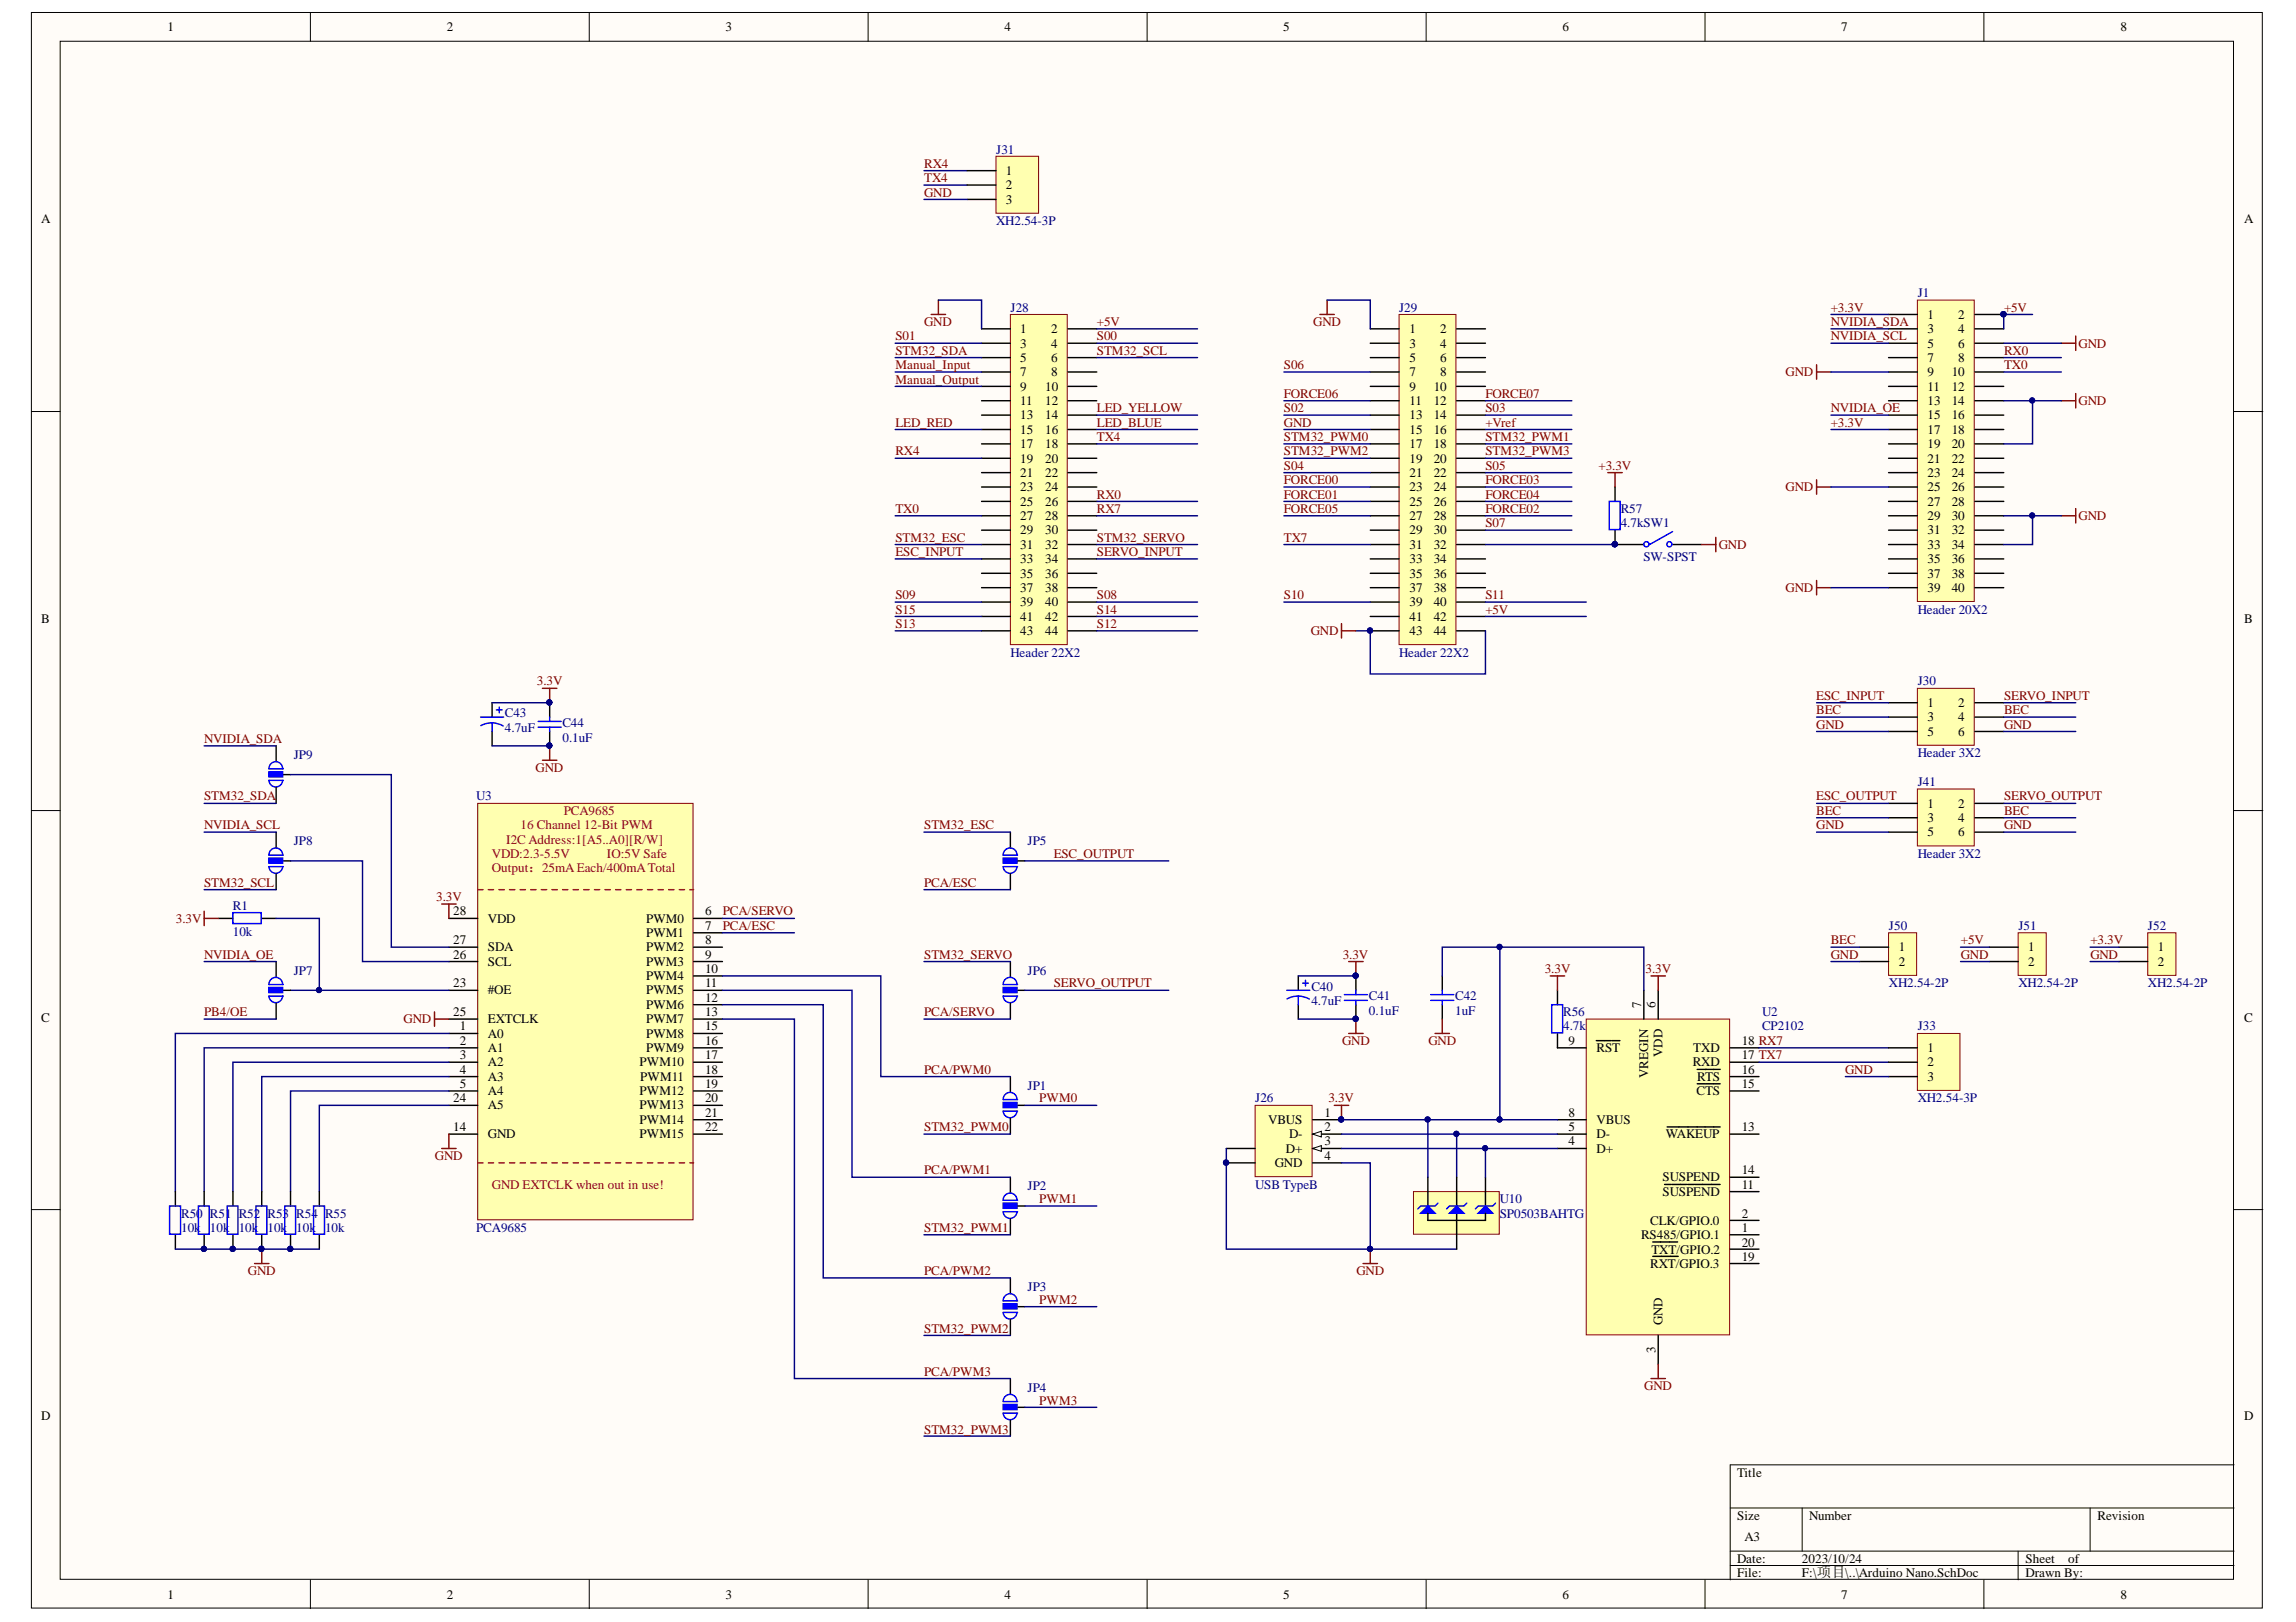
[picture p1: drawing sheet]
<svg xmlns="http://www.w3.org/2000/svg" width="297mm" height="210mm" viewBox="0 0 297 210" stroke-linecap="round" stroke-linejoin="round" font-family="sans-serif">
<defs><g id="words">
<g font-size="1.7">
<text x="21.7" y="4.1">1</text>
<text x="57.8" y="4.1">2</text>
<text x="93.8" y="4.1">3</text>
<text x="130" y="4.1">4</text>
<text x="166" y="4.1">5</text>
<text x="202.1" y="4.1">6</text>
<text x="238.2" y="4.1">7</text>
<text x="274.3" y="4.1">8</text>
<text x="130.1" y="22.7">1</text>
<text x="5.3" y="28.9">A</text>
<text x="130.1" y="24.5">2</text>
<text x="130.1" y="26.4">3</text>
<text x="290.3" y="28.9">A</text>
<text x="249.4" y="41.3">1</text>
<text x="253.3" y="41.3">2</text>
<text x="132" y="43.1">1</text>
<text x="132" y="45">3</text>
<text x="132" y="46.8">5</text>
<text x="136" y="43.1">2</text>
<text x="136" y="45">4</text>
<text x="136" y="46.8">6</text>
<text x="182.3" y="43.1">1</text>
<text x="182.3" y="45">3</text>
<text x="182.3" y="46.8">5</text>
<text x="186.3" y="43.1">2</text>
<text x="186.3" y="45">4</text>
<text x="186.3" y="46.8">6</text>
<text x="249.4" y="43.1">3</text>
<text x="249.4" y="45">5</text>
<text x="249.4" y="46.8">7</text>
<text x="253.3" y="43.1">4</text>
<text x="253.3" y="45">6</text>
<text x="253.3" y="46.8">8</text>
<text x="132" y="48.7">7</text>
<text x="132" y="50.6">9</text>
<text x="132" y="52.4">11</text>
<text x="135.2" y="50.6">10</text>
<text x="135.2" y="52.4">12</text>
<text x="136" y="48.7">8</text>
<text x="182.3" y="48.7">7</text>
<text x="182.3" y="50.6">9</text>
<text x="182.3" y="52.4">11</text>
<text x="185.5" y="50.6">10</text>
<text x="185.5" y="52.4">12</text>
<text x="186.3" y="48.7">8</text>
<text x="249.4" y="48.7">9</text>
<text x="249.4" y="50.6">11</text>
<text x="249.4" y="52.4">13</text>
<text x="252.5" y="48.7">10</text>
<text x="252.5" y="50.6">12</text>
<text x="252.5" y="52.4">14</text>
<text x="132" y="54.3">13</text>
<text x="132" y="56.1">15</text>
<text x="132" y="58">17</text>
<text x="132" y="59.9">19</text>
<text x="135.2" y="54.3">14</text>
<text x="135.2" y="56.1">16</text>
<text x="135.2" y="58">18</text>
<text x="135.2" y="59.9">20</text>
<text x="182.3" y="54.3">13</text>
<text x="182.3" y="56.1">15</text>
<text x="182.3" y="58">17</text>
<text x="182.3" y="59.9">19</text>
<text x="185.5" y="54.3">14</text>
<text x="185.5" y="56.1">16</text>
<text x="185.5" y="58">18</text>
<text x="185.5" y="59.9">20</text>
<text x="249.4" y="54.3">15</text>
<text x="249.4" y="56.1">17</text>
<text x="249.4" y="58">19</text>
<text x="249.4" y="59.9">21</text>
<text x="252.5" y="54.3">16</text>
<text x="252.5" y="56.1">18</text>
<text x="252.5" y="58">20</text>
<text x="252.5" y="59.9">22</text>
<text x="132" y="61.7">21</text>
<text x="132" y="63.6">23</text>
<text x="132" y="65.4">25</text>
<text x="135.2" y="61.7">22</text>
<text x="135.2" y="63.6">24</text>
<text x="135.2" y="65.4">26</text>
<text x="182.3" y="61.7">21</text>
<text x="182.3" y="63.6">23</text>
<text x="182.3" y="65.4">25</text>
<text x="185.5" y="61.7">22</text>
<text x="185.5" y="63.6">24</text>
<text x="185.5" y="65.4">26</text>
<text x="249.4" y="61.7">23</text>
<text x="249.4" y="63.6">25</text>
<text x="249.4" y="65.4">27</text>
<text x="252.5" y="61.7">24</text>
<text x="252.5" y="63.6">26</text>
<text x="252.5" y="65.4">28</text>
<text x="132" y="67.3">27</text>
<text x="132" y="69.2">29</text>
<text x="132" y="71">31</text>
<text x="135.2" y="67.3">28</text>
<text x="135.2" y="69.2">30</text>
<text x="135.2" y="71">32</text>
<text x="182.3" y="67.3">27</text>
<text x="182.3" y="69.2">29</text>
<text x="182.3" y="71">31</text>
<text x="185.5" y="67.3">28</text>
<text x="185.5" y="69.2">30</text>
<text x="185.5" y="71">32</text>
<text x="249.4" y="67.3">29</text>
<text x="249.4" y="69.2">31</text>
<text x="249.4" y="71">33</text>
<text x="252.5" y="67.3">30</text>
<text x="252.5" y="69.2">32</text>
<text x="252.5" y="71">34</text>
<text x="132" y="72.9">33</text>
<text x="132" y="74.7">35</text>
<text x="132" y="76.6">37</text>
<text x="135.2" y="72.9">34</text>
<text x="135.2" y="74.7">36</text>
<text x="135.2" y="76.6">38</text>
<text x="182.3" y="72.9">33</text>
<text x="182.3" y="74.7">35</text>
<text x="182.3" y="76.6">37</text>
<text x="185.5" y="72.9">34</text>
<text x="185.5" y="74.7">36</text>
<text x="185.5" y="76.6">38</text>
<text x="249.4" y="72.9">35</text>
<text x="249.4" y="74.7">37</text>
<text x="249.4" y="76.6">39</text>
<text x="252.5" y="72.9">36</text>
<text x="252.5" y="74.7">38</text>
<text x="252.5" y="76.6">40</text>
<text x="5.3" y="80.6">B</text>
<text x="132" y="78.5">39</text>
<text x="132" y="80.3">41</text>
<text x="132" y="82.2">43</text>
<text x="135.2" y="78.5">40</text>
<text x="135.2" y="80.3">42</text>
<text x="135.2" y="82.2">44</text>
<text x="182.3" y="78.5">39</text>
<text x="182.3" y="80.3">41</text>
<text x="182.3" y="82.2">43</text>
<text x="185.5" y="78.5">40</text>
<text x="185.5" y="80.3">42</text>
<text x="185.5" y="82.2">44</text>
<text x="290.3" y="80.6">B</text>
<text x="249.4" y="91.5">1</text>
<text x="249.4" y="93.3">3</text>
<text x="249.4" y="95.2">5</text>
<text x="253.3" y="91.5">2</text>
<text x="253.3" y="93.3">4</text>
<text x="253.3" y="95.2">6</text>
<text x="249.4" y="104.5">1</text>
<text x="249.4" y="106.4">3</text>
<text x="253.3" y="104.5">2</text>
<text x="253.3" y="106.4">4</text>
<text x="249.4" y="108.2">5</text>
<text x="253.3" y="108.2">6</text>
<text x="58.6" y="118.5">28</text>
<text x="63.1" y="119.4">VDD</text>
<text x="83.6" y="119.4">PWM0</text>
<text x="91.2" y="118.5">6</text>
<text x="58.6" y="122.2">27</text>
<text x="58.6" y="124">26</text>
<text x="63.1" y="123.1">SDA</text>
<text x="63.1" y="125">SCL</text>
<text x="83.6" y="121.2">PWM1</text>
<text x="83.6" y="123.1">PWM2</text>
<text x="83.6" y="125">PWM3</text>
<text x="91.2" y="120.3">7</text>
<text x="91.2" y="122.2">8</text>
<text x="91.2" y="124">9</text>
<text x="91.2" y="125.9">10</text>
<text x="245.6" y="123.1">1</text>
<text x="245.6" y="125">2</text>
<text x="262.4" y="123.1">1</text>
<text x="262.4" y="125">2</text>
<text x="279.1" y="123.1">1</text>
<text x="279.1" y="125">2</text>
<text x="58.6" y="131.5">25</text>
<text x="58.6" y="127.8">23</text>
<text x="63.1" y="128.7">#OE</text>
<text x="83.6" y="126.8">PWM4</text>
<text x="83.6" y="128.7">PWM5</text>
<text x="83.6" y="130.6">PWM6</text>
<text x="91.2" y="127.8">11</text>
<text x="91.2" y="129.6">12</text>
<text x="91.2" y="131.5">13</text>
<text x="212.3" y="130.4" transform="rotate(-90 212.3 130.4)">7</text>
<text x="214.2" y="130.4" transform="rotate(-90 214.2 130.4)">6</text>
<text x="5.3" y="132.2">C</text>
<text x="59.5" y="133.3">1</text>
<text x="59.5" y="135.2">2</text>
<text x="59.5" y="137.1">3</text>
<text x="63.1" y="132.4">EXTCLK</text>
<text x="63.1" y="134.3">A0</text>
<text x="63.1" y="136.1">A1</text>
<text x="63.1" y="138">A2</text>
<text x="82.8" y="138">PWM10</text>
<text x="83.6" y="132.4">PWM7</text>
<text x="83.6" y="134.3">PWM8</text>
<text x="83.6" y="136.1">PWM9</text>
<text x="91.2" y="133.3">15</text>
<text x="91.2" y="135.2">16</text>
<text x="91.2" y="137.1">17</text>
<text x="202.9" y="135.2">9</text>
<text x="206.5" y="136.1">RST</text>
<text x="215.1" y="136.8" transform="rotate(-90 215.1 136.8)">VDD</text>
<text x="219" y="138">RXD</text>
<text x="219.1" y="136.1">TXD</text>
<text x="225.3" y="137.1">17 TX7</text>
<text x="225.3" y="135.2">18 RX7</text>
<text x="249.4" y="136.1">1</text>
<text x="249.4" y="138">2</text>
<text x="290.3" y="132.2">C</text>
<text x="58.6" y="142.6">24</text>
<text x="59.5" y="140.8">5</text>
<text x="59.5" y="138.9">4</text>
<text x="63.1" y="143.6">A5</text>
<text x="63.1" y="141.7">A4</text>
<text x="63.1" y="139.9">A3</text>
<text x="82.8" y="141.7">PWM12</text>
<text x="82.8" y="143.6">PWM13</text>
<text x="82.8" y="139.9">PWM11</text>
<text x="91.2" y="138.9">18</text>
<text x="91.2" y="140.8">19</text>
<text x="91.2" y="142.6">20</text>
<text x="213.2" y="139.5" transform="rotate(-90 213.2 139.5)">VREGIN</text>
<text x="219.5" y="141.7">CTS</text>
<text x="219.6" y="139.9">RTS</text>
<text x="225.3" y="140.8">15</text>
<text x="225.3" y="138.9">16</text>
<text x="249.4" y="139.9">3</text>
<text x="58.6" y="146.4">14</text>
<text x="63.1" y="147.3">GND</text>
<text x="82.8" y="145.4">PWM14</text>
<text x="82.8" y="147.3">PWM15</text>
<text x="91.2" y="144.5">21</text>
<text x="91.2" y="146.4">22</text>
<text x="164.1" y="145.4">VBUS</text>
<text x="166.4" y="149.2">D+</text>
<text x="166.8" y="147.3">D-</text>
<text x="171.3" y="144.5">1</text>
<text x="171.3" y="146.4">2</text>
<text x="171.3" y="148.2">3</text>
<text x="202.9" y="148.2">4</text>
<text x="202.9" y="146.4">5</text>
<text x="202.9" y="144.5">8</text>
<text x="206.5" y="149.2">D+</text>
<text x="206.5" y="147.3">D-</text>
<text x="206.5" y="145.4">VBUS</text>
<text x="215.5" y="147.3">WAKEUP</text>
<text x="225.3" y="146.4">13</text>
<text x="164.9" y="151">GND</text>
<text x="171.3" y="150.1">4</text>
<text x="215.1" y="154.7">SUSPEND</text>
<text x="215.1" y="152.9">SUSPEND</text>
<text x="225.3" y="153.8">11</text>
<text x="225.3" y="151.9">14</text>
<text x="212.3" y="160.4">RS485/GPIO.1</text>
<text x="213.5" y="158.5">CLK/GPIO.0</text>
<text x="225.3" y="159.5">1</text>
<text x="225.3" y="157.6">2</text>
<text x="225.3" y="161.3">20</text>
<text x="213.5" y="164.1">RXT/GPIO.3</text>
<text x="213.7" y="162.3">TXT/GPIO.2</text>
<text x="225.3" y="163.2">19</text>
<text x="215.1" y="171.5" transform="rotate(-90 215.1 171.5)">GND</text>
<text x="214.2" y="175.1" transform="rotate(-90 214.2 175.1)">3</text>
<text x="5.3" y="183.8">D</text>
<text x="290.3" y="183.8">D</text>
<text x="224.7" y="191.1">Title</text>
<text x="224.7" y="196.7">Size</text>
<text x="234" y="196.7">Number</text>
<text x="271.4" y="196.7">Revision</text>
<text x="224.7" y="202.3">Date:</text>
<text x="225.7" y="199.5">A3</text>
<text x="233.1" y="202.3">2023/10/24</text>
<text x="262.1" y="202.3">Sheet</text>
<text x="267.6" y="202.3">of</text>
<text x="21.7" y="206.9">1</text>
<text x="57.8" y="206.9">2</text>
<text x="93.8" y="206.9">3</text>
<text x="130" y="206.9">4</text>
<text x="166" y="206.9">5</text>
<text x="202.1" y="206.9">6</text>
<text x="224.7" y="204.1">File:</text>
<text x="233.1" y="204.1">F:\项目\..\Arduino Nano.SchDoc</text>
<text x="238.2" y="206.9">7</text>
<text x="262.1" y="204.1">Drawn By:</text>
<text x="274.3" y="206.9">8</text>
</g>
<g font-size="1.7" fill="#800000">
<text x="119.6" y="23.6">TX4</text>
<text x="119.6" y="21.7">RX4</text>
<text x="119.6" y="25.4">GND</text>
<text x="236.8" y="40.3">+3.3V</text>
<text x="259.3" y="40.3">+5V</text>
<text x="115.8" y="44">S01</text>
<text x="115.8" y="45.9">STM32_SDA</text>
<text x="115.8" y="47.8">Manual_Input</text>
<text x="119.6" y="42.2">GND</text>
<text x="141.9" y="44">S00</text>
<text x="141.9" y="45.9">STM32_SCL</text>
<text x="141.9" y="42.2">+5V</text>
<text x="166.1" y="47.8">S06</text>
<text x="169.9" y="42.2">GND</text>
<text x="236.8" y="44">NVIDIA_SCL</text>
<text x="236.8" y="42.2">NVIDIA_SDA</text>
<text x="259.3" y="45.9">RX0</text>
<text x="259.3" y="47.8">TX0</text>
<text x="268.9" y="45">GND</text>
<text x="115.8" y="49.6">Manual_Output</text>
<text x="141.9" y="53.3">LED_YELLOW</text>
<text x="166.1" y="51.5">FORCE06</text>
<text x="166.1" y="53.3">S02</text>
<text x="192.2" y="51.5">FORCE07</text>
<text x="192.2" y="53.3">S03</text>
<text x="231" y="48.7">GND</text>
<text x="236.8" y="53.3">NVIDIA_OE</text>
<text x="268.9" y="52.4">GND</text>
<text x="115.8" y="55.2">LED_RED</text>
<text x="115.8" y="58.9">RX4</text>
<text x="141.9" y="55.2">LED_BLUE</text>
<text x="141.9" y="57.1">TX4</text>
<text x="166.1" y="57.1">STM32_PWM0</text>
<text x="166.1" y="58.9">STM32_PWM2</text>
<text x="166.1" y="55.2">GND</text>
<text x="192.2" y="57.1">STM32_PWM1</text>
<text x="192.2" y="58.9">STM32_PWM3</text>
<text x="192.2" y="55.2">+Vref</text>
<text x="236.8" y="55.2">+3.3V</text>
<text x="141.9" y="64.5">RX0</text>
<text x="166.1" y="60.8">S04</text>
<text x="166.1" y="62.7">FORCE00</text>
<text x="166.1" y="64.5">FORCE01</text>
<text x="192.2" y="60.8">S05</text>
<text x="192.2" y="62.7">FORCE03</text>
<text x="192.2" y="64.5">FORCE04</text>
<text x="206.8" y="60.8">+3.3V</text>
<text x="231" y="63.6">GND</text>
<text x="115.8" y="66.4">TX0</text>
<text x="115.8" y="72">ESC_INPUT</text>
<text x="115.8" y="70.1">STM32_ESC</text>
<text x="141.9" y="66.4">RX7</text>
<text x="141.9" y="70.1">STM32_SERVO</text>
<text x="141.9" y="72">SERVO_INPUT</text>
<text x="166.1" y="70.1">TX7</text>
<text x="166.1" y="66.4">FORCE05</text>
<text x="192.2" y="66.4">FORCE02</text>
<text x="192.2" y="68.2">S07</text>
<text x="222.4" y="71">GND</text>
<text x="268.9" y="67.3">GND</text>
<text x="115.8" y="77.5">S09</text>
<text x="141.9" y="77.5">S08</text>
<text x="166.1" y="77.5">S10</text>
<text x="192.2" y="77.5">S11</text>
<text x="231" y="76.6">GND</text>
<text x="115.8" y="79.4">S15</text>
<text x="115.8" y="81.3">S13</text>
<text x="141.9" y="79.4">S14</text>
<text x="141.9" y="81.3">S12</text>
<text x="169.6" y="82.2">GND</text>
<text x="192.2" y="79.4">+5V</text>
<text x="69.5" y="88.7">3.3V</text>
<text x="235" y="92.4">BEC</text>
<text x="235" y="94.3">GND</text>
<text x="235" y="90.6">ESC_INPUT</text>
<text x="259.3" y="92.4">BEC</text>
<text x="259.3" y="94.3">GND</text>
<text x="259.3" y="90.6">SERVO_INPUT</text>
<text x="26.4" y="96.1">NVIDIA_SDA</text>
<text x="69.3" y="99.9">GND</text>
<text x="26.4" y="103.6">STM32_SDA</text>
<text x="26.4" y="107.3">NVIDIA_SCL</text>
<text x="119.6" y="107.3">STM32_ESC</text>
<text x="235" y="105.4">BEC</text>
<text x="235" y="107.3">GND</text>
<text x="235" y="103.6">ESC_OUTPUT</text>
<text x="259.3" y="105.4">BEC</text>
<text x="259.3" y="107.3">GND</text>
<text x="259.3" y="103.6">SERVO_OUTPUT</text>
<text x="136.3" y="111">ESC_OUTPUT</text>
<text x="22.8" y="119.4">3.3V</text>
<text x="26.4" y="114.7">STM32_SCL</text>
<text x="56.4" y="116.6">3.3V</text>
<text x="93.5" y="118.5">PCA/SERVO</text>
<text x="119.6" y="114.7">PCA/ESC</text>
<text x="26.4" y="124">NVIDIA_OE</text>
<text x="93.5" y="120.3">PCA/ESC</text>
<text x="119.6" y="124">STM32_SERVO</text>
<text x="173.7" y="124">3.3V</text>
<text x="199.9" y="125.9">3.3V</text>
<text x="212.9" y="125.9">3.3V</text>
<text x="236.8" y="122.2">BEC</text>
<text x="236.8" y="124">GND</text>
<text x="253.7" y="122.2">+5V</text>
<text x="253.7" y="124">GND</text>
<text x="270.4" y="122.2">+3.3V</text>
<text x="270.4" y="124">GND</text>
<text x="26.4" y="131.5">PB4/OE</text>
<text x="119.6" y="131.5">PCA/SERVO</text>
<text x="136.3" y="127.8">SERVO_OUTPUT</text>
<text x="52.2" y="132.4">GND</text>
<text x="173.6" y="135.2">GND</text>
<text x="184.8" y="135.2">GND</text>
<text x="119.6" y="138.9">PCA/PWM0</text>
<text x="134.5" y="142.6">PWM0</text>
<text x="171.9" y="142.6">3.3V</text>
<text x="238.7" y="138.9">GND</text>
<text x="119.6" y="146.4">STM32_PWM0</text>
<text x="56.3" y="150.1">GND</text>
<text x="119.6" y="151.9">PCA/PWM1</text>
<text x="134.5" y="155.7">PWM1</text>
<text x="119.6" y="159.5">STM32_PWM1</text>
<text x="32.1" y="165">GND</text>
<text x="119.6" y="165">PCA/PWM2</text>
<text x="175.5" y="165">GND</text>
<text x="119.6" y="172.5">STM32_PWM2</text>
<text x="134.5" y="168.8">PWM2</text>
<text x="119.6" y="178.1">PCA/PWM3</text>
<text x="212.7" y="179.9">GND</text>
<text x="119.6" y="185.5">STM32_PWM3</text>
<text x="134.5" y="181.8">PWM3</text>
</g>
<g font-size="1.7" fill="#000080">
<text x="128.9" y="19.9">J31</text>
<text x="128.9" y="29.2">XH2.54-3P</text>
<text x="130.7" y="40.3">J28</text>
<text x="181" y="40.3">J29</text>
<text x="248.1" y="38.5">J1</text>
<text x="209.7" y="68.2">4.7kSW1</text>
<text x="209.7" y="66.4">R57</text>
<text x="212.6" y="72.5">SW-SPST</text>
<text x="248.1" y="79.4">Header 20X2</text>
<text x="130.7" y="85">Header 22X2</text>
<text x="181" y="85">Header 22X2</text>
<text x="248.1" y="88.7">J30</text>
<text x="65.3" y="94.7">4.7uF</text>
<text x="65.3" y="92.8">C43</text>
<text x="72.8" y="96">0.1uF</text>
<text x="72.8" y="94.1">C44</text>
<text x="38" y="98.2">JP9</text>
<text x="248.1" y="98">Header 3X2</text>
<text x="248.1" y="101.7">J41</text>
<text x="61.6" y="103.6">U3</text>
<text x="38" y="109.4">JP8</text>
<text x="132.9" y="109.4">JP5</text>
<text x="248.1" y="111">Header 3X2</text>
<text x="30.1" y="117.8">R1</text>
<text x="30.1" y="121.1">10k</text>
<text x="244.4" y="120.3">J50</text>
<text x="261.1" y="120.3">J51</text>
<text x="277.9" y="120.3">J52</text>
<text x="38" y="126.2">JP7</text>
<text x="132.9" y="126.2">JP6</text>
<text x="169.7" y="130">4.7uF</text>
<text x="169.7" y="128.2">C40</text>
<text x="177.1" y="131.3">0.1uF</text>
<text x="177.1" y="129.5">C41</text>
<text x="188.3" y="131.3">1uF</text>
<text x="188.3" y="129.5">C42</text>
<text x="202.2" y="131.5">R56</text>
<text x="228" y="131.5">U2</text>
<text x="244.4" y="127.8">XH2.54-2P</text>
<text x="261.1" y="127.8">XH2.54-2P</text>
<text x="277.9" y="127.8">XH2.54-2P</text>
<text x="202.2" y="133.3">4.7k</text>
<text x="228" y="133.3">CP2102</text>
<text x="248.1" y="133.3">J33</text>
<text x="132.9" y="141">JP1</text>
<text x="162.4" y="142.6">J26</text>
<text x="248.1" y="142.6">XH2.54-3P</text>
<text x="132.9" y="154.1">JP2</text>
<text x="162.4" y="153.8">USB TypeB</text>
<text x="194" y="155.7">U10</text>
<text x="23.4" y="159.5">10k</text>
<text x="23.4" y="157.6">R50</text>
<text x="27.2" y="159.5">10k</text>
<text x="27.2" y="157.6">R51</text>
<text x="30.9" y="159.5">10k</text>
<text x="30.9" y="157.6">R52</text>
<text x="34.6" y="159.5">10k</text>
<text x="34.6" y="157.6">R53</text>
<text x="38.3" y="159.5">10k</text>
<text x="38.3" y="157.6">R54</text>
<text x="42.1" y="159.5">10k</text>
<text x="42.1" y="157.6">R55</text>
<text x="61.6" y="159.5">PCA9685</text>
<text x="194" y="157.6">SP0503BAHTG</text>
<text x="132.9" y="167.1">JP3</text>
<text x="132.9" y="180.1">JP4</text>
</g>
<g font-size="1.7" fill="#bf0000">
<text x="67.4" y="107.3">16 Channel 12-Bit PWM</text>
<text x="72.9" y="105.4">PCA9685</text>
<text x="63.6" y="111">VDD:2.3-5.5V</text>
<text x="63.6" y="112.9">Output：25mA Each/400mATotal</text>
<text x="65.5" y="109.2">I2C Address:1[A5..A0][R/W]</text>
<text x="78.5" y="111">IO:5V Safe</text>
<text x="63.6" y="153.8">GND EXTCLK when out in use!</text>
</g>
</g></defs>
<g fill="#fffcf8" stroke="#000" stroke-width=".13">
<path d="M4.1 1.6h288.6v206.5h-288.6z"/>
<path d="M7.8 5.3h281.2v199.1h-281.2z"/>
</g>
<g fill="none" stroke="#000" stroke-width=".13">
<path d="M40.2 1.6v3.7M76.2 1.6v3.7M112.3 1.6v3.7M148.4 1.6v3.7M184.5 1.6v3.7M220.6 1.6v3.7M256.7 1.6v3.7M4.1 53.3h3.7M289 53.3h3.8M4.1 104.9h3.7M289 104.9h3.8M4.1 156.5h3.7"/>
<path d="M289 156.5h3.8M223.8 195.1h65.2M233.2 195.1v5.6M270.4 195.1v5.6M289 189.6h-65.2v14.9M40.2 204.5v3.7M76.2 204.5v3.7M112.3 204.5v3.7M148.4 204.5v3.7M184.5 204.5v3.7M220.6 204.5v3.7M223.8 200.7h65.2"/>
<path d="M223.8 202.6h65.2M256.7 204.5v3.7M261.1 200.7v3.8"/>
</g>
<path d="M119.5 23.9h5.6M119.5 22.1h5.6" fill="none" stroke="#000080" stroke-width=".19"/>
<path d="M128.9 20.2h5.5v7.4h-5.5z" fill="#ffffb0" stroke="#800000" stroke-width=".13"/>
<path d="M125.1 22.1h3.8M125.1 23.9h3.8M125.1 25.8h3.8" fill="none" stroke="#000" stroke-width=".19"/>
<path d="M119.5 25.8h5.6" fill="none" stroke="#000080" stroke-width=".19"/>
<path d="M61.8 104h27.9v53.9h-27.9z" fill="#ffffb0" stroke="#800000" stroke-width=".13"/>
<g fill="none" stroke="#000" stroke-width=".19">
<path d="M35.7 96.5v2.1M28.3 118.9h1.8M33.9 118.9h1.8M35.7 101.9v2.1M35.7 107.7v2M35.7 113.1v2M35.7 100.2h1.9M35.7 111.4h1.9M58.1 118.9h3.7M89.7 118.9h3.8M130.7 111.4h1.9M130.7 107.7v2"/>
<path d="M130.7 113.1v2M35.7 128.2h1.9M35.7 124.4v2.1M35.7 129.8v2.1M58.1 122.6h3.7M58.1 124.4h3.7M58.1 131.9h3.7M58.1 133.7h3.7M58.1 135.6h3.7M58.1 137.5h3.7M58.1 128.2h3.7M58.1 139.3h3.7"/>
<path d="M89.7 122.6h3.8M89.7 124.4h3.8M89.7 131.9h3.8M89.7 133.7h3.8M89.7 135.6h3.8M89.7 137.5h3.8M89.7 128.2h3.8M89.7 139.3h3.8M89.7 120.7h3.8M89.7 126.3h3.8M89.7 130h3.8M130.7 128.2h1.9"/>
<path d="M130.7 124.4v2.1M130.7 129.8v2.1M130.7 139.3v2.1M22.7 154.2v1.9M22.7 159.8v1.9M26.4 154.2v1.9M26.4 159.8v1.9M30.1 154.2v1.9M30.1 159.8v1.9M33.9 154.2v1.9M33.9 159.8v1.9M37.6 154.2v1.9"/>
<path d="M37.6 159.8v1.9M41.3 154.2v1.9M41.3 159.8v1.9M58.1 143h3.7M58.1 141.2h3.7M58.1 146.8h3.7M89.7 143h3.8M89.7 141.2h3.8M89.7 146.8h3.8M89.7 144.9h3.8M130.7 143h1.9M130.7 144.7v2.1"/>
<path d="M130.7 152.3v2.1M130.7 157.7v2.1M130.7 156.1h1.9M130.7 165.4v2M130.7 170.8v2M130.7 178.4v2M130.7 169.1h1.9M130.7 183.8v2M130.7 182.1h1.9"/>
</g>
<path d="M61.8 115.1h27.9M61.8 150.5h27.9" fill="none" stroke="#bf0000" stroke-width=".19" stroke-dasharray=".7 .7"/>
<path d="M26.4 117.9v1.9M26.4 118.9h1.9M57.1 117h1.9M58.1 117v1.9M56.2 130.9v1.9M56.2 131.9h1.9M57.1 148.6h1.9M58.1 146.8v1.8M32.9 163.5h1.9M33.9 161.7v1.8" fill="none" stroke="#800000" stroke-width=".19"/>
<g fill="none" stroke="#000080" stroke-width=".19">
<path d="M26.4 96.5h9.3M26.4 104h9.3M26.4 107.7h9.3M26.4 115.1h9.3M35.7 118.9h5.6v9.3M37.6 100.2h13v22.4h7.5M37.6 111.4h9.3v13h11.2M93.5 118.9h9.3M119.5 107.7h11.2M119.5 115.1h11.2M132.6 111.4h18.6M26.4 124.4h9.3"/>
<path d="M26.4 131.9h9.3M37.6 128.2h20.5M58.1 133.7h-35.4v20.5M58.1 135.6h-31.7v18.6M58.1 137.5h-28v16.7M58.1 139.3h-24.2v14.9M93.5 131.9h9.3v46.5h27.9M93.5 130h13v35.4h24.2M93.5 128.2h16.7v24.1h20.5M93.5 126.3h20.5v13h16.7M93.5 120.7h9.3M119.5 124.4h11.2"/>
<path d="M119.5 131.9h11.2M132.6 128.2h18.6M58.1 141.2h-20.5v13M58.1 143h-16.8v11.2M119.5 146.8h11.2M119.5 159.8h11.2M132.6 143h9.3M132.6 156.1h9.3M119.5 172.8h11.2M132.6 169.1h9.3M119.5 185.8h11.2M132.6 182.1h9.3"/>
</g>
<g fill="#000080" stroke="#000080" stroke-width=".13">
<circle cx="33.8" cy="161.6" r=".33"/>
<circle cx="41.3" cy="128.1" r=".33"/>
<circle cx="26.4" cy="161.6" r=".34"/>
<circle cx="30.1" cy="161.6" r=".34"/>
<circle cx="37.5" cy="161.6" r=".34"/>
</g>
<g fill="none" stroke="#00f" stroke-width=".19">
<path d="M36.6 99.5a.89 .89 0 0 0-.9-.9 .89 .89 0 0 0-.9 .9h1.9M30.1 118.1h3.7v1.4h-3.7zM36.6 101a.88 .88 0 0 1-.9 .8 .88 .88 0 0 1-.9-.8h1.9M36.6 110.7a.89 .89 0 0 0-.9-1 .89 .89 0 0 0-.9 1h1.9M36.6 112.1a.88 .88 0 0 1-.9 .9 .88 .88 0 0 1-.9-.8h1.9M131.6 110.7a.89 .89 0 0 0-.9-1 .89 .89 0 0 0-.9 1h1.8M131.6 112.1a.89 .89 0 0 1-.9 .9 .89 .89 0 0 1-.9-.8h1.8M36.6 127.4a.89 .89 0 0 0-.9-.9 .89 .89 0 0 0-.9 .9h1.9M36.6 128.9a.88 .88 0 0 1-.9 .9 .88 .88 0 0 1-.9-.9h1.9M131.6 127.4a.89 .89 0 0 0-.9-.9 .89 .89 0 0 0-.9 .9h1.8M131.6 128.9a.89 .89 0 0 1-.9 .9 .89 .89 0 0 1-.9-.9h1.8M21.9 156.1h1.5v3.6h-1.5z"/>
<path d="M25.7 156.1h1.4v3.6h-1.4zM29.4 156.1h1.4v3.6h-1.4zM33.1 156.1h1.4v3.6h-1.4zM36.8 156.1h1.4v3.6h-1.4zM40.6 156.1h1.4v3.6h-1.4zM131.6 142.3a.89 .89 0 0 0-.9-.9 .89 .89 0 0 0-.9 .9h1.8M131.6 143.8a.89 .89 0 0 1-.9 .8 .89 .89 0 0 1-.9-.8h1.8M131.6 155.3a.89 .89 0 0 0-.9-.9 .89 .89 0 0 0-.9 .9h1.8M131.6 156.8a.89 .89 0 0 1-.9 .9 .89 .89 0 0 1-.9-.9h1.8M131.6 168.3a.89 .89 0 0 0-.9-.9 .89 .89 0 0 0-.9 1h1.8M131.6 169.8a.89 .89 0 0 1-.9 .9 .89 .89 0 0 1-.9-.9h1.8M131.6 181.4a.89 .89 0 0 0-.9-1 .89 .89 0 0 0-.9 1h1.8"/>
<path d="M131.6 182.9a.89 .89 0 0 1-.9 .8 .89 .89 0 0 1-.9-.8h1.8"/>
</g>
<g fill="#00f" stroke="#00f" stroke-width=".19">
<path d="M34.8 127.8h1.8v.7h-1.8z"/>
<path d="M34.8 99.9h1.8v.6h-1.8z"/>
<path d="M34.8 111h1.8v.7h-1.8z"/>
<path d="M129.8 111h1.8v.7h-1.8z"/>
<path d="M129.8 127.8h1.8v.7h-1.8z"/>
<path d="M129.8 142.7h1.8v.6h-1.8z"/>
<path d="M129.8 155.7h1.8v.7h-1.8z"/>
<path d="M129.8 168.7h1.8v.7h-1.8z"/>
<path d="M129.8 181.7h1.8v.7h-1.8z"/>
</g>
<path d="M205.2 131.9h18.6v40.8h-18.6z" fill="#ffffb0" stroke="#800000" stroke-width=".13"/>
<g fill="none" stroke="#000" stroke-width=".19">
<path d="M201.5 135.6h3.7M206.5 134.7h2M208.5 134.7h1.1M212.7 128.2v3.7M214.5 128.2v3.7M219.6 138.4h2.9M223.8 135.6h3.8M223.8 139.3h3.8M223.8 137.5h3.8M201.5 148.6h3.7M201.5 146.8h3.7M201.5 144.9h3.7"/>
<path d="M215.3 153.3h.9M215.7 145.8h6.8M216.3 153.3h1.9M218.3 153.3h.8M219.2 153.3h3.3M219.6 140.3h1M220.7 140.3h1.8M223.8 159.8h3.8M223.8 157.9h3.8M223.8 146.8h3.8M223.8 154.2h3.8M223.8 152.3h3.8"/>
<path d="M223.8 141.2h3.8M213.8 162.6h3.3M213.8 160.7h3.2M214.5 172.8v3.7M223.8 163.5h3.8M223.8 161.7h3.8"/>
</g>
<path d="M162.4 143h7.4v9.3h-7.4z" fill="#ffffb0" stroke="#800000" stroke-width=".13"/>
<path d="M169.8 144.9h3.8M169.8 146.8h3.8" fill="none" stroke="#000" stroke-width=".19"/>
<circle cx="173.5" cy="144.9" r=".33" fill="#000080" stroke="#000080" stroke-width=".13"/>
<path d="M169.8 146.8l1.1-.4v.7z" fill="#fffcf8"/>
<path d="M169.8 146.8l1.1-.4v.7z" fill="none" stroke="#000" stroke-width=".13"/>
<path d="M169.8 148.6h3.8" fill="none" stroke="#000" stroke-width=".19"/>
<path d="M169.8 148.6l1.1-.3v.7z" fill="#fffcf8"/>
<path d="M169.8 148.6l1.1-.3v.7z" fill="none" stroke="#000" stroke-width=".13"/>
<path d="M158.7 150.5h3.7M158.7 148.6h3.7M169.8 150.5h3.8" fill="none" stroke="#000" stroke-width=".19"/>
<g fill="#000080" stroke="#000080" stroke-width=".13">
<circle cx="158.6" cy="150.4" r=".34"/>
<circle cx="173.5" cy="144.9" r=".33"/>
<circle cx="177.2" cy="161.6" r=".34"/>
</g>
<path d="M176.3 163.5h1.9M177.3 161.7v1.8" fill="none" stroke="#800000" stroke-width=".19"/>
<path d="M130.7 40.7h7.4v42.7h-7.4z" fill="#ffffb0" stroke="#800000" stroke-width=".13"/>
<g fill="none" stroke="#000" stroke-width=".19">
<path d="M127 42.6h3.7M127 44.4h3.7M127 46.3h3.7M127 48.1h3.7M127 50h3.7M127 51.9h3.7M127 53.7h3.7M127 55.6h3.7M127 57.4h3.7M127 59.3h3.7M138.2 42.6h3.7M138.2 44.4h3.7"/>
<path d="M138.2 46.3h3.7M138.2 48.1h3.7M138.2 50h3.7M138.2 51.9h3.7M138.2 53.7h3.7M138.2 55.6h3.7M138.2 57.4h3.7M138.2 59.3h3.7M127 61.2h3.7M127 63h3.7M127 64.9h3.7M127 66.7h3.7"/>
<path d="M127 68.6h3.7M127 70.5h3.7M127 72.3h3.7M127 74.2h3.7M127 76.1h3.7M127 77.9h3.7M127 79.8h3.7M138.2 61.2h3.7M138.2 63h3.7M138.2 64.9h3.7M138.2 66.7h3.7M138.2 68.6h3.7"/>
<path d="M138.2 70.5h3.7M138.2 72.3h3.7M138.2 74.2h3.7M138.2 76.1h3.7M138.2 77.9h3.7M138.2 79.8h3.7M127 81.6h3.7M138.2 81.6h3.7"/>
</g>
<g fill="none" stroke="#000080" stroke-width=".19">
<path d="M121.4 38.8h5.6v3.8M115.8 44.4h11.2M115.8 46.3h11.2M115.8 48.1h11.2M115.8 50h11.2M115.8 59.3h11.2M115.8 55.6h11.2M141.9 44.4h13M115.8 77.9h11.2M115.8 79.8h11.2M141.9 77.9h13M141.9 79.8h13"/>
<path d="M115.8 81.6h11.2M141.9 81.6h13"/>
</g>
<path d="M121.4 38.8v1.9M120.5 40.7h1.8" fill="none" stroke="#800000" stroke-width=".19"/>
<path d="M181 40.7h7.4v42.7h-7.4z" fill="#ffffb0" stroke="#800000" stroke-width=".13"/>
<g fill="none" stroke="#000" stroke-width=".19">
<path d="M177.3 42.6h3.7M177.3 44.4h3.7M177.3 46.3h3.7M177.3 48.1h3.7M177.3 50h3.7M177.3 51.9h3.7M177.3 53.7h3.7M177.3 55.6h3.7M177.3 57.4h3.7M177.3 59.3h3.7M188.5 42.6h3.7M188.5 44.4h3.7"/>
<path d="M188.5 46.3h3.7M188.5 48.1h3.7M188.5 50h3.7M188.5 51.9h3.7M188.5 53.7h3.7M188.5 55.6h3.7M188.5 57.4h3.7M188.5 59.3h3.7M177.3 61.2h3.7M177.3 63h3.7M177.3 64.9h3.7M177.3 66.7h3.7"/>
<path d="M177.3 68.6h3.7M177.3 70.5h3.7M177.3 72.3h3.7M177.3 74.2h3.7M177.3 76.1h3.7M177.3 77.9h3.7M177.3 79.8h3.7M188.5 61.2h3.7M188.5 63h3.7M188.5 64.9h3.7M188.5 66.7h3.7M188.5 68.6h3.7"/>
<path d="M188.5 70.5h3.7M188.5 72.3h3.7M188.5 74.2h3.7M188.5 76.1h3.7M188.5 77.9h3.7M188.5 79.8h3.7M177.3 81.6h3.7M188.5 81.6h3.7"/>
</g>
<circle cx="177.2" cy="81.6" r=".34" fill="#000080" stroke="#000080" stroke-width=".13"/>
<path d="M171.7 38.8v1.9M170.8 40.7h1.8" fill="none" stroke="#800000" stroke-width=".19"/>
<path d="M171.7 38.8h5.6v3.8M166.1 48.1h11.2M166.1 51.9h11.2M166.1 53.7h11.2M166.1 77.9h11.2M192.2 77.9h13M192.2 79.8h13M175.4 81.6h1.9v5.6h14.9v-5.6" fill="none" stroke="#000080" stroke-width=".19"/>
<path d="M248.1 38.8h7.3v39h-7.3z" fill="#ffffb0" stroke="#800000" stroke-width=".13"/>
<g fill="none" stroke="#000" stroke-width=".19">
<path d="M244.3 40.7h3.8M244.3 42.6h3.8M244.3 44.4h3.8M244.3 46.3h3.8M244.3 48.1h3.8M244.3 50h3.8M244.3 51.9h3.8M244.3 53.7h3.8M244.3 55.6h3.8M244.3 57.4h3.8M244.3 59.3h3.8M255.5 40.7h3.7"/>
<path d="M255.5 42.6h3.7M255.5 44.4h3.7M255.5 46.3h3.7M255.5 48.1h3.7M255.5 50h3.7M255.5 51.9h3.7M255.5 53.7h3.7M255.5 55.6h3.7M255.5 57.4h3.7M255.5 59.3h3.7M244.3 61.2h3.8M244.3 63h3.8"/>
<path d="M244.3 64.9h3.8M244.3 66.7h3.8M244.3 68.6h3.8M244.3 70.5h3.8M244.3 72.3h3.8M244.3 74.2h3.8M244.3 76.1h3.8M255.5 61.2h3.7M255.5 63h3.7M255.5 64.9h3.7M255.5 66.7h3.7M255.5 68.6h3.7"/>
<path d="M255.5 70.5h3.7M255.5 72.3h3.7M255.5 74.2h3.7M255.5 76.1h3.7M168 126.3v1.9M168 130v1.9M175.4 126.3v1.9M175.4 130v1.9M186.6 126.3v1.9M186.6 130v1.9M201.5 128.2v1.8M201.5 133.7v1.9"/>
</g>
<g fill="#000080" stroke="#000080" stroke-width=".13">
<circle cx="259.2" cy="40.7" r=".34"/>
<circle cx="262.9" cy="51.8" r=".33"/>
<circle cx="262.9" cy="66.7" r=".33"/>
<circle cx="188.4" cy="146.7" r=".34"/>
<circle cx="177.2" cy="161.6" r=".34"/>
<circle cx="158.6" cy="150.4" r=".34"/>
<circle cx="175.4" cy="131.8" r=".34"/>
<circle cx="175.4" cy="126.3" r=".34"/>
<circle cx="173.5" cy="144.9" r=".33"/>
<circle cx="194" cy="144.9" r=".33"/>
<circle cx="194" cy="122.5" r=".33"/>
</g>
<g fill="none" stroke="#000080" stroke-width=".19">
<path d="M236.9 44.4h7.4M236.9 48.1h7.4M236.9 53.7h7.4M236.9 42.6h7.4M259.2 51.9h7.5M259.2 46.3h7.5M259.2 44.4h7.5M259.2 48.1h7.5M263 40.7h-3.8v1.9M236.9 63h7.4M236.9 76.1h7.4M259.2 66.7h3.8v3.8h-3.8"/>
<path d="M263 66.7h3.7M168 126.3h7.4M168 131.9h7.4M194 122.6h-7.4v3.7M212.7 128.2v-5.6h-18.7v22.3M158.7 148.6v13.1h18.6M173.6 146.8h27.9M173.6 150.5h3.7v11.2h11.2M188.5 146.8v5.5"/>
</g>
<g fill="none" stroke="#800000" stroke-width=".19">
<path d="M235 47.2v1.9M235 48.1h1.9M266.7 44.4h1.8M266.7 51.9h1.8M268.5 43.5v1.8M268.5 50.9v1.9M235 62.1v1.9M235 75.1v1.9M235 76.1h1.9M235 63h1.9M266.7 66.7h1.8M268.5 65.8v1.9"/>
<path d="M173.6 80.7v1.9M173.6 81.6h1.8M174.5 133.7h1.8M174.5 124.4h1.8M175.4 124.4v1.9M175.4 131.9v1.8M185.7 133.7h1.8M186.6 131.9v1.8M200.6 126.3h1.8M201.5 126.3v1.9M172.6 143h1.9M173.6 143v1.9"/>
<path d="M213.6 178.4h1.9M214.5 176.5v1.9"/>
</g>
<g fill="none" stroke="#00f" stroke-width=".19">
<path d="M166.5 128.2h3M168 128.9l.7 .1 .7 .3M168 128.9a2.95 2.95 0 0 0-1.5 .4M168 128.9v1.1M168.5 127.2h.8M168.9 126.9v.7M173.9 128.7h3M173.9 129.5h3M175.4 128.2v.5M175.4 129.5v.5M185.1 128.7h3M185.1 129.5h3"/>
<path d="M186.6 128.2v.5M186.6 129.5v.5M200.7 130h1.5v3.7h-1.5z"/>
</g>
<path d="M182.9 154.2h11.1v5.5h-11.1z" fill="#ffffb0" stroke="#800000" stroke-width=".13"/>
<path d="M184.7 152.3v3.8M188.5 157v4.7" fill="none" stroke="#000" stroke-width=".19"/>
<path d="M186 155.7l-.3 .4h-1.9l-.4 .3" fill="none" stroke="#00f" stroke-width=".19"/>
<path d="M183.8 157l.9-.9 1 .9z" fill="#00f"/>
<path d="M183.8 157l.9-.9 1 .9zM189.8 155.7l-.4 .4h-1.9l-.4 .3" fill="none" stroke="#00f" stroke-width=".19"/>
<path d="M188.5 152.3v3.8" fill="none" stroke="#000" stroke-width=".19"/>
<path d="M187.5 157l1-.9 .9 .9z" fill="#00f"/>
<path d="M187.5 157l1-.9 .9 .9zM193.5 155.7l-.4 .4h-1.9l-.3 .3" fill="none" stroke="#00f" stroke-width=".19"/>
<path d="M192.2 152.3v3.8" fill="none" stroke="#000" stroke-width=".19"/>
<path d="M191.2 157l1-.9 .9 .9z" fill="#00f"/>
<g fill="none" stroke="#00f" stroke-width=".19">
<path d="M208.2 64.9h1.4v3.6h-1.4zM216.4 68.8l-3 1.7M191.2 157l1-.9 .9 .9z"/>
<circle cx="213" cy="70.4" r=".34"/>
<circle cx="216" cy="70.4" r=".33"/>
</g>
<path d="M208.9 68.6v1.9h3.8M208.9 63v1.9M216.4 70.5h3.7M184.7 157v.9h7.5v-.9" fill="none" stroke="#000" stroke-width=".19"/>
<g fill="none" stroke="#000080" stroke-width=".19">
<path d="M141.9 57.4h13M141.9 55.6h13M141.9 53.7h13M141.9 46.3h13M166.1 57.4h11.2M166.1 59.3h11.2M192.2 57.4h11.2M192.2 53.7h11.2M192.2 59.3h11.2M192.2 51.9h11.2M115.8 70.5h11.2M115.8 66.7h11.2"/>
<path d="M115.8 72.3h11.2M141.9 70.5h13M141.9 66.7h13M141.9 72.3h13M141.9 64.9h13M166.1 70.5h11.2M166.1 66.7h11.2M166.1 64.9h11.2M166.1 61.2h11.2M166.1 63h11.2M192.2 70.5h16.7M192.2 66.7h11.2"/>
<path d="M192.2 64.9h11.2M192.2 61.2h11.2M192.2 63h11.2M192.2 68.6h11.2M173.6 148.6h27.9M173.6 144.9h27.9M184.7 144.9v7.4M192.2 148.6v3.7"/>
</g>
<g fill="#000080" stroke="#000080" stroke-width=".13">
<circle cx="192.1" cy="148.6" r=".33"/>
<circle cx="173.5" cy="144.9" r=".33"/>
<circle cx="184.7" cy="144.9" r=".34"/>
<circle cx="194" cy="144.9" r=".33"/>
<circle cx="208.9" cy="70.4" r=".34"/>
</g>
<path d="M208 61.2h1.9M208.9 61.2v1.8M220.1 70.5h1.9M222 69.5v1.9M213.6 126.3h1.9M214.5 126.3v1.9" fill="none" stroke="#800000" stroke-width=".19"/>
<path d="M248.1 89.1h7.3v7.3h-7.3z" fill="#ffffb0" stroke="#800000" stroke-width=".13"/>
<path d="M244.3 90.9h3.8M244.3 92.8h3.8M244.3 94.7h3.8M255.5 90.9h3.7M255.5 92.8h3.7M255.5 94.7h3.7" fill="none" stroke="#000" stroke-width=".19"/>
<path d="M235 90.9h9.3M235 92.8h9.3M235 94.7h9.3M259.2 90.9h9.3M259.2 92.8h9.3M259.2 94.7h9.3" fill="none" stroke="#000080" stroke-width=".19"/>
<path d="M248.1 102.1h7.3v7.4h-7.3z" fill="#ffffb0" stroke="#800000" stroke-width=".13"/>
<path d="M244.3 104h3.8M244.3 105.8h3.8M244.3 107.7h3.8M255.5 104h3.7M255.5 105.8h3.7M255.5 107.7h3.7" fill="none" stroke="#000" stroke-width=".19"/>
<path d="M235 104h9.3M235 105.8h9.3M235 107.7h9.3M259.2 104h9.3M259.2 105.8h9.3M259.2 107.7h9.3" fill="none" stroke="#000080" stroke-width=".19"/>
<path d="M244.3 120.7h3.7v5.5h-3.7z" fill="#ffffb0" stroke="#800000" stroke-width=".13"/>
<path d="M240.6 122.6h3.7M240.6 124.4h3.7" fill="none" stroke="#000" stroke-width=".19"/>
<path d="M236.9 122.6h3.7M236.9 124.4h3.7" fill="none" stroke="#000080" stroke-width=".19"/>
<path d="M261.1 120.7h3.6v5.5h-3.6z" fill="#ffffb0" stroke="#800000" stroke-width=".13"/>
<path d="M257.4 122.6h3.7M257.4 124.4h3.7" fill="none" stroke="#000" stroke-width=".19"/>
<path d="M253.6 122.6h3.8M253.6 124.4h3.8" fill="none" stroke="#000080" stroke-width=".19"/>
<path d="M277.9 120.7h3.6v5.5h-3.6z" fill="#ffffb0" stroke="#800000" stroke-width=".13"/>
<path d="M63.7 90.9v1.9M63.7 94.7v1.8M71.1 90.9v1.9M71.1 94.7v1.8M274.1 122.6h3.8M274.1 124.4h3.8" fill="none" stroke="#000" stroke-width=".19"/>
<g fill="none" stroke="#000080" stroke-width=".19">
<path d="M141.9 42.6h13M166.1 55.6h11.2M192.2 55.6h11.2M236.9 40.7h7.4M236.9 55.6h7.4M263 51.9v5.5h-3.8M63.7 90.9h7.4M63.7 96.5h7.4M227.6 137.5h16.7M227.6 135.6h16.7M270.4 122.6h3.7M270.4 124.4h3.7"/>
<path d="M22.7 161.7h18.6"/>
</g>
<g fill="#000080" stroke="#000080" stroke-width=".13">
<circle cx="262.9" cy="51.8" r=".33"/>
<circle cx="26.4" cy="161.6" r=".34"/>
<circle cx="30.1" cy="161.6" r=".34"/>
<circle cx="33.8" cy="161.6" r=".33"/>
<circle cx="37.5" cy="161.6" r=".34"/>
<circle cx="71.1" cy="96.5" r=".33"/>
<circle cx="71.1" cy="90.9" r=".33"/>
</g>
<path d="M62.2 92.8h3M63.7 93.5l.7 .2 .7 .2M63.7 93.5a2.93 2.93 0 0 0-1.5 .4M63.7 93.5v1.2M64.2 91.9h.8M64.6 91.5v.7M69.6 93.4h3M69.6 94.1h3M71.1 92.8v.6M71.1 94.1v.6" fill="none" stroke="#00f" stroke-width=".19"/>
<path d="M70.2 98.4h1.8M70.2 89.1h1.8M71.1 89.1v1.8M71.1 96.5v1.9" fill="none" stroke="#800000" stroke-width=".19"/>
<path d="M248.1 133.7h5.5v7.4h-5.5z" fill="#ffffb0" stroke="#800000" stroke-width=".13"/>
<path d="M244.3 135.6h3.8M244.3 137.5h3.8M244.3 139.3h3.8" fill="none" stroke="#000" stroke-width=".19"/>
<path d="M238.7 139.3h5.6" fill="none" stroke="#000080" stroke-width=".19"/>
<use href="#words"/>
</svg>
